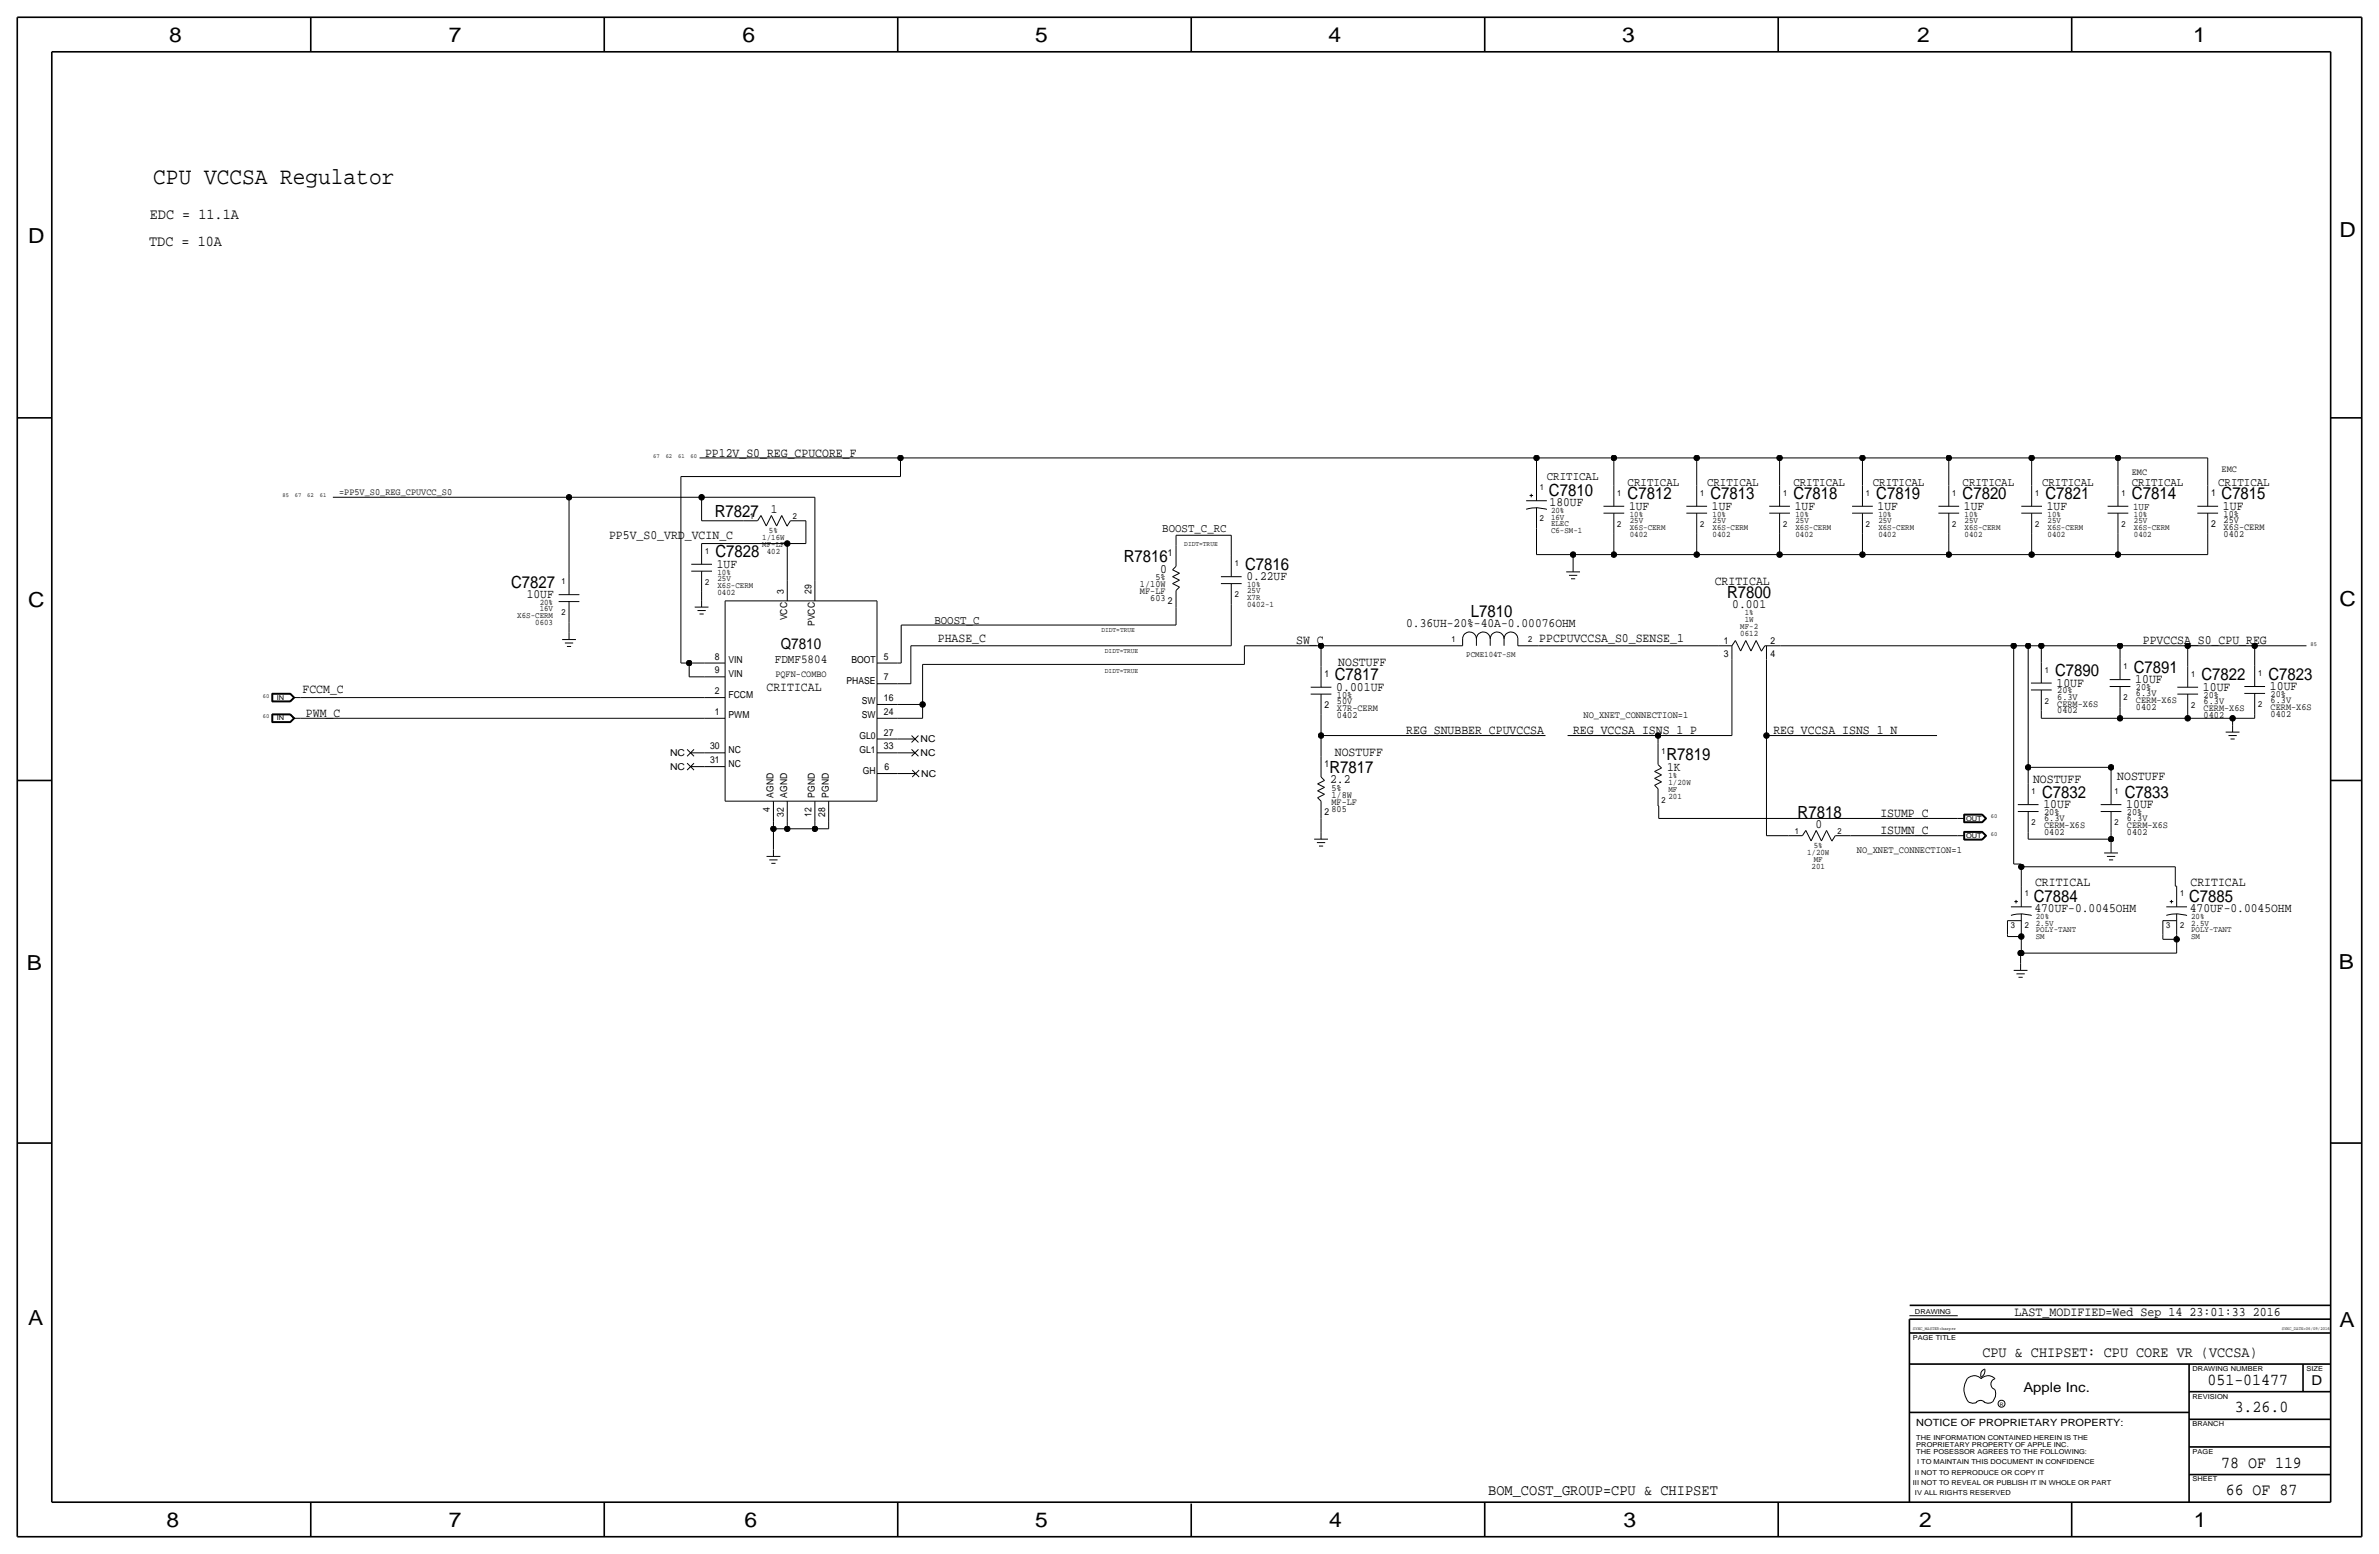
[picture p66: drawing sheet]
<svg xmlns="http://www.w3.org/2000/svg" width="875mm" height="572mm" viewBox="0 0 875 572" stroke-linecap="round" stroke-linejoin="round" font-family="sans-serif">
<defs><g id="words">
<text font-size="8.7" x="56.4" y="67.8">CPU VCCSA Regulator</text>
<g font-size="7.6">
<text x="62.2" y="15.5">8</text>
<text x="165.1" y="15.5">7</text>
<text x="273" y="15.5">6</text>
<text x="380.7" y="15.5">5</text>
<text x="488.7" y="15.5">4</text>
<text x="596.6" y="15.5">3</text>
<text x="705.1" y="15.5">2</text>
<text x="806.7" y="15.5">1</text>
<text x="10.4" y="89.4">D</text>
<text x="860.5" y="87.1">D</text>
<text x="10.4" y="223.3">C</text>
<text x="860.6" y="222.8">C</text>
<text x="9.9" y="356.6">B</text>
<text x="860.3" y="356.4">B</text>
<text x="10.4" y="487.4">A</text>
<text x="860.6" y="488.2">A</text>
<text x="61.2" y="561.6">8</text>
<text x="165.1" y="561.6">7</text>
<text x="273.8" y="561.6">6</text>
<text x="380.7" y="561.6">5</text>
<text x="488.9" y="561.6">4</text>
<text x="597.2" y="561.6">3</text>
<text x="705.9" y="561.6">2</text>
<text x="806.9" y="561.6">1</text>
</g>
<g font-size="6.2">
<text x="569.7" y="182.4">C7810</text>
<text x="598.7" y="183.6">C7812</text>
<text x="629.2" y="183.6">C7813</text>
<text x="659.6" y="183.6">C7818</text>
<text x="690.1" y="183.6">C7819</text>
<text x="721.9" y="183.6">C7820</text>
<text x="752.3" y="183.6">C7821</text>
<text x="784.1" y="183.6">C7814</text>
<text x="817.1" y="183.6">C7815</text>
<text x="262.9" y="190.2">R7827</text>
<text x="263.1" y="205">C7828</text>
<text x="413.3" y="206.8">R7816</text>
<text x="458" y="209.6">C7816</text>
<text x="188" y="216.2">C7827</text>
<text x="635.3" y="220">R7800</text>
<text x="541" y="227.1">L7810</text>
<text x="491" y="250.2">C7817</text>
<text x="755.9" y="248.7">C7890</text>
<text x="784.9" y="247.4">C7891</text>
<text x="809.8" y="250.2">C7822</text>
<text x="834.4" y="249.9">C7823</text>
<text x="612.9" y="279.7">R7819</text>
<text x="488.9" y="284.2">R7817</text>
<text x="751.1" y="293.4">C7832</text>
<text x="781.6" y="293.4">C7833</text>
<text x="661.2" y="301">R7818</text>
<text x="748" y="331.7">C7884</text>
<text x="805.2" y="331.7">C7885</text>
<text x="811.9" y="509.3">051-01477</text>
<text x="822" y="519.4">3.26.0</text>
<text x="817" y="539.8">78 OF 119</text>
<text x="818.7" y="549.9">66 OF 87</text>
</g>
<g font-size="5.6">
<text x="55.1" y="80.5">EDC = 11.1A</text>
<text x="54.9" y="90.4">TDC = 10A</text>
<text x="287.2" y="238.8">Q7810</text>
<text x="729.2" y="499.1">CPU &amp; CHIPSET: CPU CORE VR (VCCSA)</text>
<text x="547.4" y="549.9">BOM_COST_GROUP=CPU &amp; CHIPSET</text>
</g>
<g font-size="5">
<text x="850.2" y="509.3">D</text>
<text x="744.2" y="511.8">Apple Inc.</text>
</g>
<text font-size="4.8" x="741" y="483.9">LAST_MODIFIED=Wed Sep 14 23:01:33 2016</text>
<g font-size="4.7">
<text x="259.3" y="167.9">PP12V_S0_REG_CPUCORE_F</text>
<text x="570" y="185.9">180UF</text>
<text x="283.5" y="188.7">1</text>
<text x="599.2" y="187.5">1UF</text>
<text x="629.7" y="187.5">1UF</text>
<text x="660.1" y="187.5">1UF</text>
<text x="690.6" y="187.5">1UF</text>
<text x="722.4" y="187.5">1UF</text>
<text x="752.9" y="187.5">1UF</text>
<text x="817.6" y="187.5">1UF</text>
<text x="224" y="198.1">PP5V_S0_VRD_VCIN_C</text>
<text x="263.7" y="208.8">1UF</text>
<text x="426.7" y="210.6">0</text>
<text x="458.5" y="213.4">0.22UF</text>
<text x="630.7" y="215.1">CRITICAL</text>
<text x="193.7" y="220">10UF</text>
<text x="637.1" y="223.5">0.001</text>
<text x="517.2" y="230.6">0.36UH-20%-40A-0.00076OHM</text>
<text x="344.9" y="236.2">PHASE_C</text>
<text x="476.8" y="237">SW_C</text>
<text x="566.2" y="236.2">PPCPUVCCSA_S0_SENSE_1</text>
<text x="788.2" y="237">PPVCCSA_S0_CPU_REG</text>
<text x="492.3" y="245.1">NOSTUFF</text>
<text x="785.4" y="251.2">10UF</text>
<text x="111.3" y="254.8">FCCM_C</text>
<text x="281.9" y="254">CRITICAL</text>
<text x="491.5" y="254">0.001UF</text>
<text x="756.4" y="252.5">10UF</text>
<text x="810.3" y="254">10UF</text>
<text x="834.9" y="253.7">10UF</text>
<text x="112.5" y="263.7">PWM_C</text>
<text x="517.2" y="270">REG_SNUBBER_CPUVCCSA</text>
<text x="578.6" y="270">REG_VCCSA_ISNS_1_P</text>
<text x="652.3" y="270">REG_VCCSA_ISNS_1_N</text>
<text x="491" y="278.1">NOSTUFF</text>
<text x="613.2" y="283.5">1K</text>
<text x="778.8" y="286.8">NOSTUFF</text>
<text x="489.2" y="288">2.2</text>
<text x="747.8" y="288">NOSTUFF</text>
<text x="751.6" y="297.2">10UF</text>
<text x="782.1" y="297.2">10UF</text>
<text x="667.8" y="304.5">0</text>
<text x="691.6" y="300.5">ISUMP_C</text>
<text x="691.6" y="306.8">ISUMN_C</text>
<text x="748.5" y="325.9">CRITICAL</text>
<text x="805.7" y="325.9">CRITICAL</text>
<text x="748.3" y="335.3">470UF-0.0045OHM</text>
<text x="805.4" y="335.3">470UF-0.0045OHM</text>
</g>
<text font-size="4.5" x="285" y="243.8">FDMF5804</text>
<g font-size="4.4">
<text x="569" y="176.5">CRITICAL</text>
<text x="598.7" y="178.6">CRITICAL</text>
<text x="627.9" y="178.8">CRITICAL</text>
<text x="659.6" y="178.6">CRITICAL</text>
<text x="688.8" y="178.8">CRITICAL</text>
<text x="721.9" y="178.6">CRITICAL</text>
<text x="751.1" y="178.8">CRITICAL</text>
<text x="784.1" y="178.8">CRITICAL</text>
<text x="815.8" y="178.8">CRITICAL</text>
<text x="427.5" y="195.6">BOOST_C_RC</text>
<text x="343.7" y="229.4">BOOST_C</text>
</g>
<text font-size="3.8" x="784.6" y="187.5">1UF</text>
<text font-size="3.7" x="704.8" y="524.5">NOTICE OF PROPRIETARY PROPERTY:</text>
<g font-size="3.6">
<text x="582.4" y="264.2">NO_XNET_CONNECTION=1</text>
<text x="683" y="313.7">NO_XNET_CONNECTION=1</text>
</g>
<g font-size="3.5">
<text x="817.1" y="173.5">EMC</text>
<text x="784.1" y="174.8">EMC</text>
<text x="124.7" y="182.1">=PP5V_S0_REG_CPUVCC_S0</text>
<text x="813.3" y="182.4">1</text>
<text x="817.9" y="190">10%</text>
<text x="813.3" y="193.8">2</text>
<text x="817.9" y="194.8">X6S-CERM</text>
<text x="817.9" y="192.3">25V</text>
<text x="817.9" y="197.4">0402</text>
<text x="429.5" y="204.5">1</text>
<text x="419.3" y="215.9">1/10W</text>
<text x="425" y="213.4">5%</text>
<text x="288.3" y="218.4" transform="rotate(-90 288.3 218.4)">3</text>
<text x="298.4" y="218.4" transform="rotate(-90 298.4 218.4)">29</text>
<text x="419.3" y="218.4">MF-LF</text>
<text x="423.1" y="221">603</text>
<text x="429.5" y="222.3">2</text>
<text x="289.6" y="228.1" transform="rotate(-90 289.6 228.1)">VCC</text>
<text x="299.7" y="230.2" transform="rotate(-90 299.7 230.2)">PVCC</text>
<text x="634" y="236.7">1</text>
<text x="651.3" y="236.7">2</text>
<text x="262.9" y="242.6">8</text>
<text x="268" y="243.8">VIN</text>
<text x="313.1" y="243.8">BOOT</text>
<text x="325.1" y="242.6">5</text>
<text x="634" y="241.6">3</text>
<text x="651.3" y="241.6">4</text>
<text x="262.9" y="247.7">9</text>
<text x="268" y="248.9">VIN</text>
<text x="285.2" y="248.9">PQFN-COMBO</text>
<text x="311.4" y="251.5">PHASE</text>
<text x="325.1" y="250.2">7</text>
<text x="487.2" y="248.9">1</text>
<text x="262.9" y="255.3">2</text>
<text x="268" y="256.5">FCCM</text>
<text x="325.1" y="257.8">16</text>
<text x="491.7" y="256.5">10%</text>
<text x="756.7" y="257.3">6.3V</text>
<text x="756.7" y="255">20%</text>
<text x="785.6" y="253.7">20%</text>
<text x="785.6" y="256">6.3V</text>
<text x="810.5" y="256.5">20%</text>
<text x="835.2" y="256.3">20%</text>
<text x="262.9" y="262.9">1</text>
<text x="317" y="259.1">SW</text>
<text x="325.1" y="262.9">24</text>
<text x="487.2" y="260.4">2</text>
<text x="491.7" y="261.4">X7R-CERM</text>
<text x="491.7" y="263.9">0402</text>
<text x="491.7" y="258.8">50V</text>
<text x="756.7" y="259.8">CERM-X6S</text>
<text x="756.7" y="262.4">0402</text>
<text x="785.6" y="261.1">0402</text>
<text x="785.6" y="258.6">CERM-X6S</text>
<text x="810.5" y="261.4">CERM-X6S</text>
<text x="810.5" y="258.8">6.3V</text>
<text x="810.5" y="263.9">0402</text>
<text x="835.2" y="258.6">6.3V</text>
<text x="835.2" y="261.1">CERM-X6S</text>
<text x="835.2" y="263.7">0402</text>
<text x="268" y="264.2">PWM</text>
<text x="317" y="264.2">SW</text>
<text x="261.2" y="275.6">30</text>
<text x="316.1" y="271.8">GL0</text>
<text x="325.1" y="270.5">27</text>
<text x="325.1" y="275.6">33</text>
<text x="338.6" y="273.1">NC</text>
<text x="246.4" y="278.1">NC</text>
<text x="261.2" y="280.7">31</text>
<text x="268" y="276.9">NC</text>
<text x="268" y="281.9">NC</text>
<text x="316.1" y="276.9">GL1</text>
<text x="338.6" y="278.1">NC</text>
<text x="487.2" y="281.9">1</text>
<text x="246.4" y="283.2">NC</text>
<text x="317.3" y="284.5">GH</text>
<text x="325.4" y="283.2">6</text>
<text x="338.8" y="285.8">NC</text>
<text x="284.5" y="293.4" transform="rotate(-90 284.5 293.4)">AGND</text>
<text x="289.6" y="293.4" transform="rotate(-90 289.6 293.4)">AGND</text>
<text x="299.7" y="293.4" transform="rotate(-90 299.7 293.4)">PGND</text>
<text x="304.8" y="293.4" transform="rotate(-90 304.8 293.4)">PGND</text>
<text x="489.7" y="290.8">5%</text>
<text x="489.7" y="293.4">1/8W</text>
<text x="283.2" y="298.7" transform="rotate(-90 283.2 298.7)">4</text>
<text x="487.2" y="299.7">2</text>
<text x="489.7" y="298.5">805</text>
<text x="489.7" y="295.9">MF-LF</text>
<text x="751.8" y="299.7">20%</text>
<text x="782.3" y="299.7">20%</text>
<text x="288.3" y="300.4" transform="rotate(-90 288.3 300.4)">32</text>
<text x="298.4" y="300.4" transform="rotate(-90 298.4 300.4)">12</text>
<text x="303.5" y="300.4" transform="rotate(-90 303.5 300.4)">28</text>
<text x="751.8" y="302">6.3V</text>
<text x="751.8" y="304.5">CERM-X6S</text>
<text x="782.3" y="302">6.3V</text>
<text x="782.3" y="304.5">CERM-X6S</text>
<text x="751.8" y="307.1">0402</text>
<text x="782.3" y="307.1">0402</text>
</g>
<g font-size="3.1">
<text x="566.4" y="180.3">1</text>
<text x="594.9" y="182.4">1</text>
<text x="625.3" y="182.4">1</text>
<text x="655.8" y="182.4">1</text>
<text x="686.3" y="182.4">1</text>
<text x="718.1" y="182.4">1</text>
<text x="748.5" y="182.4">1</text>
<text x="780.3" y="182.4">1</text>
<text x="275.8" y="190.8">1</text>
<text x="291.6" y="190.8">2</text>
<text x="566.4" y="191.8">2</text>
<text x="570.5" y="188.7">20%</text>
<text x="570.5" y="191.3">16V</text>
<text x="599.4" y="190">10%</text>
<text x="629.9" y="190">10%</text>
<text x="660.4" y="190">10%</text>
<text x="690.9" y="190">10%</text>
<text x="722.6" y="190">10%</text>
<text x="753.1" y="190">10%</text>
<text x="784.9" y="190">10%</text>
<text x="282.8" y="196.1">5%</text>
<text x="570.5" y="196.1">C6-SM-1</text>
<text x="570.5" y="193.5">ELEC</text>
<text x="594.9" y="193.8">2</text>
<text x="599.4" y="192.3">25V</text>
<text x="599.4" y="197.4">0402</text>
<text x="599.4" y="194.8">X6S-CERM</text>
<text x="625.3" y="193.8">2</text>
<text x="629.9" y="192.3">25V</text>
<text x="629.9" y="197.4">0402</text>
<text x="629.9" y="194.8">X6S-CERM</text>
<text x="655.8" y="193.8">2</text>
<text x="660.4" y="197.4">0402</text>
<text x="660.4" y="194.8">X6S-CERM</text>
<text x="660.4" y="192.3">25V</text>
<text x="686.3" y="193.8">2</text>
<text x="690.9" y="194.8">X6S-CERM</text>
<text x="690.9" y="197.4">0402</text>
<text x="690.9" y="192.3">25V</text>
<text x="718.1" y="193.8">2</text>
<text x="722.6" y="192.3">25V</text>
<text x="722.6" y="194.8">X6S-CERM</text>
<text x="722.6" y="197.4">0402</text>
<text x="748.5" y="193.8">2</text>
<text x="753.1" y="197.4">0402</text>
<text x="753.1" y="192.3">25V</text>
<text x="753.1" y="194.8">X6S-CERM</text>
<text x="780.3" y="193.8">2</text>
<text x="784.9" y="194.8">X6S-CERM</text>
<text x="784.9" y="197.4">0402</text>
<text x="784.9" y="192.3">25V</text>
<text x="259.3" y="203.7">1</text>
<text x="280.4" y="198.6">1/16W</text>
<text x="280.4" y="201.2">MF-LF</text>
<text x="282" y="203.7">402</text>
<text x="454.2" y="208.3">1</text>
<text x="206.5" y="214.9">1</text>
<text x="259.3" y="215.1">2</text>
<text x="263.9" y="211.3">10%</text>
<text x="263.9" y="213.6">25V</text>
<text x="458.7" y="215.9">10%</text>
<text x="263.9" y="216.2">X6S-CERM</text>
<text x="263.9" y="218.7">0402</text>
<text x="454.2" y="219.7">2</text>
<text x="458.7" y="218.2">25V</text>
<text x="458.7" y="220.7">X7R</text>
<text x="190.3" y="227.3">X6S-CERM</text>
<text x="198.5" y="224.8">16V</text>
<text x="198.5" y="222.5">20%</text>
<text x="206.5" y="226.3">2</text>
<text x="458.7" y="223.3">0402-1</text>
<text x="641.7" y="226.3">1%</text>
<text x="196.9" y="229.9">0603</text>
<text x="640.1" y="233.9">0612</text>
<text x="640.1" y="231.4">MF-2</text>
<text x="641.7" y="228.9">1W</text>
<text x="533.9" y="236.2">1</text>
<text x="562.1" y="236.2">2</text>
<text x="539.3" y="241.6">PCME104T-SM</text>
<text x="752.1" y="247.4">1</text>
<text x="781" y="246.1">1</text>
<text x="805.9" y="248.9">1</text>
<text x="830.6" y="248.7">1</text>
<text x="781" y="257.6">2</text>
<text x="752.1" y="258.8">2</text>
<text x="805.9" y="260.4">2</text>
<text x="830.6" y="260.1">2</text>
<text x="611.1" y="277.4">1</text>
<text x="613.7" y="286.3">1%</text>
<text x="613.7" y="291.3">MF</text>
<text x="613.7" y="288.8">1/20W</text>
<text x="613.7" y="293.9">201</text>
<text x="747.3" y="292.1">1</text>
<text x="777.7" y="292.1">1</text>
<text x="611.1" y="295.1">2</text>
<text x="747.3" y="303.5">2</text>
<text x="777.7" y="303.5">2</text>
<text x="660.1" y="306.6">1</text>
<text x="667.1" y="311.9">5%</text>
<text x="675.9" y="306.6">2</text>
<text x="664.7" y="314.5">1/20W</text>
<text x="667.1" y="317">MF</text>
<text x="666.3" y="319.5">201</text>
<text x="744.7" y="329.7">1</text>
<text x="801.9" y="329.7">1</text>
<text x="739.6" y="341.1">3</text>
<text x="744.7" y="341.1">2</text>
<text x="748.8" y="340.6">2.5V</text>
<text x="748.8" y="338.1">20%</text>
<text x="796.8" y="341.1">3</text>
<text x="801.9" y="341.1">2</text>
<text x="805.9" y="340.6">2.5V</text>
<text x="805.9" y="338.1">20%</text>
<text x="748.8" y="342.9">POLY-TANT</text>
<text x="748.8" y="345.4">SM</text>
<text x="805.9" y="345.4">SM</text>
<text x="805.9" y="342.9">POLY-TANT</text>
</g>
<g font-size="2.6">
<text x="435.6" y="200.7">DIDT=TRUE</text>
<text x="405.1" y="232.4">DIDT=TRUE</text>
<text x="406.4" y="240">DIDT=TRUE</text>
<text x="406.4" y="247.7">DIDT=TRUE</text>
</g>
<g font-size="2.5">
<text x="101.9" y="257.3">IN</text>
<text x="101.9" y="264.9">IN</text>
<text x="723.1" y="301.8">OUT</text>
<text x="723.1" y="308.1">OUT</text>
<text x="704.3" y="483.4">DRAWING</text>
<text x="703.6" y="492.8">PAGE TITLE</text>
<text x="806.4" y="504.2">DRAWING NUMBER</text>
<text x="848.4" y="504.2">SIZE</text>
<text x="806.4" y="514.4">REVISION</text>
<text x="806.4" y="524.5">BRANCH</text>
<text x="704.8" y="532.1">PROPRIETARY PROPERTY OF APPLE INC.</text>
<text x="704.8" y="529.6">THE INFORMATION CONTAINED HEREIN IS THE</text>
<text x="704.9" y="534.7">THE POSESSOR AGREES TO THE FOLLOWING:</text>
<text x="705.1" y="538.5">I TO MAINTAIN THIS DOCUMENT IN CONFIDENCE</text>
<text x="806.4" y="534.7">PAGE</text>
<text x="704.3" y="542.3">II NOT TO REPRODUCE OR COPY IT</text>
<text x="806.5" y="544.8">SHEET</text>
<text x="703.6" y="546.1">III NOT TO REVEAL OR PUBLISH IT IN WHOLE OR PART</text>
<text x="704.3" y="549.9">IV ALL RIGHTS RESERVED</text>
</g>
<g font-size="2.3">
<text x="240.3" y="168.4">67</text>
<text x="244.9" y="168.4">62</text>
<text x="249.4" y="168.4">61</text>
<text x="254" y="168.4">60</text>
<text x="103.9" y="182.9">85</text>
<text x="108.5" y="182.9">67</text>
<text x="113" y="182.9">62</text>
<text x="117.6" y="182.9">61</text>
<text x="849.9" y="237.5">85</text>
<text x="96.7" y="256.5">60</text>
<text x="96.7" y="264.2">60</text>
<text x="732.2" y="301">60</text>
<text x="732.2" y="307.3">60</text>
</g>
<text font-size="1.8" x="735.6" y="516.9">R</text>
<g font-size="1.7">
<text x="703.6" y="488.9">SYNC_MASTER=harper</text>
<text x="839.3" y="488.9">SYNC_DATE=06/09/2016</text>
</g>
</g></defs>
<g fill="none" stroke="#000" stroke-width=".37">
<path d="M250.4 175.3v68.5zM250.4 175.3h80.8zM257.3 168.4h73.9zM331.2 168.4h233.9zM331.2 168.4v6.9zM565.1 168.4v8.1zM565.1 176.5v7.7zM565.2 168.4h28.4zM593.6 168.4h30.5zM593.6 168.4v10.2zM593.6 178.6v7.6zM624.1 168.4h30.5z"/>
<path d="M624.1 168.4v10.2zM624.1 178.6v7.6zM654.6 168.4h30.4zM654.6 168.4v10.2zM654.6 178.6v7.6zM685 168.4h31.8zM685 168.4v10.2zM685 178.6v7.6zM716.8 168.4h30.5zM716.8 168.4v10.2zM716.8 178.6v7.6zM747.3 168.4h31.7z"/>
<path d="M747.3 168.4v10.2zM747.3 178.6v7.6zM779 168.4v10.2zM779 178.6v7.6zM779 168.4h33zM812 168.4v10.2zM812 178.6v7.6zM122.4 182.9h86.9zM209.3 182.9h48.8zM209.3 182.9v28.2zM258.1 182.9h41.6zM258.1 191.5h15.5z"/>
<path d="M258.1 182.9v8.6zM258.1 199.9h31.5zM258.1 199.9v7.6zM273.6 191.5h5zM279.9 189.6l1.9 3.8zM279.9 189.6l-1.3 1.9zM283.7 189.6l-1.9 3.8zM283.7 189.6l1.9 3.8zM287.5 189.6l-1.9 3.8zM287.5 189.6l2 3.8zM289.6 199.9h6.8zM289.6 199.9v13.5z"/>
<path d="M290.7 191.5h5.7zM290.7 191.5l-1.2 2zM296.4 191.5v8.4zM299.7 182.9v30.5zM432.6 196.9v3.8zM432.6 196.9h20.3zM452.9 196.9v7.6zM561.3 184.2h7.7zM561.3 187.3a12.9 12.9 0 0 1 7.7 .1M562.6 182.2h1.3zM563.2 181.6v1.3zM565.1 194.3v9.7z"/>
<path d="M565.1 186.7v7.6zM589.8 188.7h7.6zM589.8 186.2h7.6zM593.6 196.3v7.7zM593.6 188.7v7.6zM620.3 188.7h7.6zM620.3 186.2h7.6zM624.1 196.3v7.7zM624.1 188.7v7.6zM650.7 188.7h7.7zM650.7 186.2h7.7zM654.6 196.3v7.7z"/>
<path d="M654.6 188.7v7.6zM681.2 188.7h7.6zM681.2 186.2h7.6zM685 196.3v7.7zM685 188.7v7.6zM713 188.7h7.6zM713 186.2h7.6zM716.8 196.3v7.7zM716.8 188.7v7.6zM743.5 186.2h7.6zM743.5 188.7h7.6zM747.3 196.3v7.7z"/>
<path d="M747.3 188.7v7.6zM775.2 186.2h7.6zM775.2 188.7h7.6zM779 196.3v7.7zM779 188.7v7.6zM808.2 188.7h7.6zM808.2 186.2h7.6zM812 196.3v7.7zM812 188.7v7.6zM205.5 218.7h7.6zM209.3 211.1v7.6zM254.3 207.5h7.6z"/>
<path d="M254.3 210.1h7.6zM258.1 217.7v3zM258.1 210.1v7.6zM289.6 213.4v7.6zM299.7 213.4v7.6zM431.3 214.6l2.5-1.2zM431.3 212.1l2.5-1.3zM431.3 209.6l1.3-1.3zM431.3 209.6l2.5 1.2zM431.3 214.6l2.5 1.3zM431.3 212.1l2.5 1.3zM432.6 200.7v7.6z"/>
<path d="M432.6 217.2v6.3zM433.8 215.9l-1.2 1.3zM449.1 212.1h7.6zM449.1 214.6h7.6zM452.9 204.5v7.6zM452.9 214.6v7.7zM565.1 204h13.5zM576.1 210.3h5.1zM577.1 211.6h3zM577.8 212.9h1.6zM578.6 204h15zM578.6 204v3.8z"/>
<path d="M578.6 207.8v2.5zM593.6 204h30.5zM624.1 204h30.5zM654.6 204h30.4zM685 204h31.8zM716.8 204h30.5zM747.3 204h31.7zM779 204h33zM205.5 221.2h7.6zM206.8 235.2h5zM207.8 236.5h3zM208.5 237.7h1.6z"/>
<path d="M209.3 228.9v3.8zM209.3 221.2v7.7zM209.3 232.7v2.5zM255.5 223.3h5.1zM256.5 224.5h3.1zM257.3 225.8h1.5zM258.1 220.7v2.6zM266.7 221v73.6zM266.7 221h55.9zM322.6 221v73.6zM331.5 229.9v13.9zM331.5 229.9h101.1z"/>
<path d="M335 237.5h117.9zM335 237.5v14zM432.6 223.5v6.4zM452.9 222.3v15.2zM457.7 237.5v6.8zM457.7 237.5h28.2zM485.9 237.5h44.5zM485.9 237.5v7.6zM530.4 237.5h7.6zM538 235v2.5zM538 235a2.54 2.54 0 0 1 2.5-2.6 2.54 2.54 0 0 1 2.6 2.6 2.54 2.54 0 0 1 2.5-2.6 2.54 2.54 0 0 1 2.5 2.6 2.54 2.54 0 0 1 2.6-2.6 2.54 2.54 0 0 1 2.5 2.6 2.54 2.54 0 0 1 2.6-2.6 2.54 2.54 0 0 1 2.5 2.6M543.1 235v2.5z"/>
<path d="M548.1 235v2.5zM553.2 235v2.5zM558.3 237.5h7.6zM558.3 235v2.5zM565.9 237.5h66.1zM632 237.5h5zM637 237.5v5.1zM638.3 235.6l1.9 3.8zM638.3 235.6l-1.3 1.9zM642.1 235.6l-1.9 3.8zM642.1 235.6l1.9 3.8zM645.9 235.6l-1.9 3.8z"/>
<path d="M645.9 235.6l2 3.8zM649.1 237.5l-1.2 2zM649.1 237.5h5.7zM649.7 237.5v5.1zM654.8 237.5h85.9zM740.7 237.5h5.3zM740.7 237.5v80.3zM746 237.5h4.8zM746 237.5v44.7zM750.8 237.5h29zM750.8 237.5v6.1zM779.8 237.5h24.9z"/>
<path d="M779.8 237.5v4.8zM804.7 237.5h24.6zM804.7 237.5v7.6zM829.3 237.5h19.1zM829.3 237.5v7.4zM100 255h6.8zM100 255v3.1zM100 258.1h6.8zM100.1 255.1h6.7zM100.1 255.1v2.9zM100.1 258h6.7zM100.2 255.2v2.7z"/>
<path d="M100.2 257.9h6.5zM100.2 255.2h6.5zM100.3 255.3h6.4zM100.3 255.3v2.5zM100.3 257.8h6.4zM106.7 257.8l1.2-1.3zM106.7 255.3l1.2 1.2zM106.7 257.9l1.4-1.4zM106.7 255.2l1.4 1.3zM106.8 255.1l1.5 1.4zM106.8 255l1.6 1.5zM108 256.5h2.5z"/>
<path d="M108.3 256.5l-1.5 1.5zM108.4 256.5l-1.6 1.6zM110.5 256.5h148.6zM250.4 243.8h3.1zM253.5 243.8v5.1zM253.5 243.8h5.6zM253.5 248.9h5.6zM259.1 256.5h7.6zM259.1 248.9h7.6zM259.1 243.8h7.6zM322.6 259.1h7.6zM322.6 251.5h7.6z"/>
<path d="M322.6 243.8h7.6zM330.2 243.8h1.3zM330.2 251.5h4.8zM330.2 259.1h9.1zM339.3 244.3h118.4zM339.3 244.3v14.8zM339.3 259.1v5.1zM482.1 255.3h7.6zM482.1 252.7h7.6zM485.9 245.1v7.6zM485.9 255.3v7.6zM637 242.6v27.9z"/>
<path d="M649.7 242.6v27.9zM747 251.2h7.6zM747 253.7h7.6zM750.8 243.6v7.6zM750.8 253.7v7.7zM776 252.5h7.6zM776 249.9h7.6zM779.8 242.3v7.6zM779.8 252.5v7.6zM800.9 252.7h7.6zM800.9 255.3h7.6zM804.7 245.1v7.6z"/>
<path d="M804.7 255.3v7.6zM825.5 252.5h7.6zM825.5 255h7.6zM829.3 244.9v7.6zM829.3 255v7.6zM100 262.6h6.8zM100 262.6v3.1zM100 265.7h6.8zM100.1 262.7h6.7zM100.1 262.7v2.9zM100.1 265.6h6.7zM100.2 262.8v2.7z"/>
<path d="M100.2 265.5h6.5zM100.2 262.8h6.5zM100.3 262.9h6.4zM100.3 262.9v2.5zM100.3 265.4h6.4zM106.7 265.4l1.2-1.2zM106.7 262.9l1.2 1.3zM106.7 265.5l1.4-1.3zM106.7 262.8l1.4 1.4zM106.8 265.6l1.5-1.4zM106.8 262.7l1.5 1.5zM106.8 262.6l1.6 1.6z"/>
<path d="M108 264.2h2.5zM108.4 264.2l-1.6 1.5zM110.5 264.2h148.6zM252.7 278.1l2.6-2.5zM252.7 275.6l2.6 2.5zM254 276.9h5.1zM259.1 276.9h7.6zM259.1 264.2h7.6zM322.6 276.9h7.6zM322.6 264.2h7.6zM322.6 271.8h7.6zM330.2 264.2h9.1z"/>
<path d="M330.2 271.8h6.3zM330.2 276.9h6.3zM335.3 275.6l2.5 2.5zM335.3 270.5l2.5 2.6zM337.8 275.6l-2.5 2.5zM337.8 270.5l-2.5 2.5zM485.9 270.5h82.6zM485.9 270.5v7.6zM485.9 262.9v7.6zM485.9 278.1v7.7zM576.6 270.5h33.3zM609.9 270.5v3.1z"/>
<path d="M609.9 273.6v7.6zM609.9 270.5h27.1zM649.7 270.5h62.8zM649.7 270.5v36.8zM750.8 264.2h29zM750.8 261.4v2.8zM779.8 264.2h24.9zM779.8 260.1v4.1zM804.7 264.2h16.5zM804.7 262.9v1.3zM818.6 269.2h5.1zM819.7 270.5h3z"/>
<path d="M820.4 271.8h1.5zM821.2 264.2v2.5zM821.2 266.7v2.5zM821.2 264.2h8.1zM829.3 262.6v1.6zM252.7 283.2l2.6-2.5zM252.7 280.7l2.6 2.5zM254 281.9h5.1zM259.1 281.9h7.6zM266.7 294.6h55.9zM284.5 294.6v7.7zM289.6 294.6v7.7z"/>
<path d="M299.7 294.6v7.7zM304.8 294.6v7.7zM322.6 284.5h7.6zM330.2 284.5h6.6zM335.5 283.2l2.6 2.6zM338.1 283.2l-2.6 2.5zM484.6 288.3l2.6-1.3zM484.6 293.4l2.6-1.3zM484.6 290.8l2.6-1.2zM484.6 293.4l1.3 1.2zM484.6 290.8l2.6 1.3zM484.6 288.3l2.6 1.3z"/>
<path d="M485.9 285.7l1.3 1.3zM485.9 294.6v6.4zM608.6 283.7l2.5-1.3zM608.6 288.8l2.5-1.3zM608.6 286.3l2.5-1.3zM608.6 288.8l1.3 1.3zM608.6 286.3l2.5 1.2zM608.6 283.7l2.5 1.3zM609.9 296.4h.2zM609.9 281.2l1.2 1.2zM609.9 290.1v6.3zM610.1 296.4v4.6z"/>
<path d="M722.3 299.4v3.2zM722.3 299.4h6.8zM722.4 299.5v3zM722.4 299.5h6.7zM722.5 299.6h6.5zM722.5 299.6v2.8zM722.6 299.7h6.4zM722.6 299.7v2.6zM729 299.7l1.2 1.3zM729 299.6l1.4 1.4zM729.1 299.5l1.5 1.5zM729.1 299.4l1.6 1.6z"/>
<path d="M742.2 298.5h7.6zM742.2 295.9h7.6zM746 282.2v6.1zM746 288.3v7.6zM746 298.4v7.7zM746 282.2h30.5zM772.7 295.9h7.6zM772.7 298.5h7.6zM776.5 282.2v6.1zM776.5 281.9v.3zM776.5 288.3v7.6zM776.5 298.4v7.7z"/>
<path d="M281.9 315h5.1zM283 316.2h3zM283.7 317.5h1.5zM284.5 304.8h5.1zM284.5 302.3v2.5zM284.5 304.8v7.6zM284.5 312.4v2.6zM289.6 304.8h10.1zM289.6 302.3v2.5zM299.7 302.3v2.5zM299.7 304.8h5.1zM304.8 302.3v2.5z"/>
<path d="M483.4 308.6h5zM484.4 309.9h3zM485.1 311.2h1.6zM485.9 301v5.1zM485.9 306.1v2.5zM610.1 301h110zM649.7 307.3h8.2zM657.9 307.3h5zM664.2 305.4l-1.3 1.9zM664.2 305.4l1.9 3.9zM668 305.4l-1.9 3.9zM668 305.4l2 3.9z"/>
<path d="M671.8 305.4l-1.8 3.9zM671.8 305.4l2 3.9zM675 307.3l-1.2 2.1zM675 307.3h5.7zM680.7 307.3h39.4zM720.1 301h2.5zM720.1 307.3h2.5zM722.3 302.6h6.8zM722.3 308.9h6.8zM722.3 305.8v3.1zM722.3 305.8h6.8zM722.4 302.5h6.7z"/>
<path d="M722.4 305.9v2.9zM722.4 308.8h6.7zM722.4 305.9h6.7zM722.5 306h6.5zM722.5 302.4h6.5zM722.5 306v2.7zM722.5 308.7h6.5zM722.6 302.3h6.4zM722.6 306.1h6.4zM722.6 306.1v2.5zM722.6 308.6h6.4zM729 302.3l1.2-1.3z"/>
<path d="M729 308.6l1.2-1.3zM729 306.1l1.2 1.2zM729 306l1.4 1.3zM729 302.4l1.4-1.4zM729.1 302.5l1.5-1.5zM729.1 308.8l1.5-1.5zM729.1 305.9l1.5 1.4zM729.1 305.8l1.6 1.5zM729.1 302.6l1.6-1.6zM729.1 308.9l1.6-1.6zM730.4 307.3l-1.4 1.4zM740.7 317.8h2.8z"/>
<path d="M743.5 317.8v1zM743.5 318.8h56.6zM743.5 318.8v7.1zM746 308.6h30.5zM746 306.1v2.5zM773.9 313.7h5.1zM775 315h3zM775.7 316.2h1.5zM776.5 306.1v2.5zM776.5 308.6v2.6zM776.5 311.2v2.5zM800.1 318.8v7.1z"/>
<path d="M738.4 338.6h5.1zM738.4 338.6v5.1zM739.6 333.5h7.7zM739.6 336.7a12.9 12.9 0 0 1 7.7 0M740.9 331.6h1.3zM741.5 331v1.2zM743.5 325.9v7.6zM743.5 336v7.7zM795.5 338.6h5.1zM795.5 338.6v5.1zM796.8 333.5h7.6zM796.8 336.7a12.9 12.9 0 0 1 7.6 0"/>
<path d="M798.1 331.6h1.2zM798.7 331v1.2zM800.1 325.9h.5zM800.6 325.9v7.6zM800.6 336v7.7zM738.4 344.4h5.1zM738.4 343.7v.7zM740.7 356.9h5zM741.7 358.1h3zM742.4 359.4h1.6zM742.9 350.5h.3zM743.2 350.5h.3z"/>
<path d="M743.2 350.5v3.8zM743.2 354.3v2.6zM743.5 344.4v6.1zM743.5 343.7v.7zM743.5 350.5h57.1zM795.5 345.4h5.1zM795.5 343.7v1.7zM800.6 343.7v1.7zM800.6 345.4v5.1zM702.3 483.9h17.8zM724.2 515.6l.4 .2a2.67 2.67 0 0 0 2.6-.2M726.9 515.7a2.09 2.09 0 0 1 3 0"/>
<path d="M728.7 506.5a2.69 2.69 0 0 0 1.3-3 2.26 2.26 0 0 0-1.3 3M728.7 507a3.5 3.5 0 0 1 5.1 0 2.13 2.13 0 0 0-1.5 2 2.13 2.13 0 0 0 1.5 2.1 4.5 4.5 0 0 1-1 4.6M728.7 507a3.6 3.6 0 0 0-3.9-.8 3.6 3.6 0 0 0-2.2 3.3 7.1 7.1 0 0 0 1.5 6.2M729.7 515.6l.5 .2a2.67 2.67 0 0 0 2.5-.2"/>
<circle cx="736.2" cy="516.2" r="1.28"/>
</g>
<g fill="none" stroke="#000" stroke-width=".6" stroke-linecap="butt">
<path d="M6.3 6.4v558.7zM6.4 6.4h862.3zM19 19.1h838.2zM19 19.1v533.4zM114.3 6.4v12.7zM222.2 6.4v12.7zM330.2 6.4v12.7zM438.1 6.4v12.7zM546.1 6.4v12.7zM654 6.4v12.7zM762 6.4v12.7zM857.2 19.1v533.4z"/>
<path d="M868.7 6.4v558.7zM6.3 153.7h12.7zM857.2 153.7h11.5zM6.3 287h12.7zM857.2 287h11.5zM6.3 420.4h12.7zM857.2 420.4h11.5zM702.3 490.2h154.9zM702.3 485.1h155zM702.3 485.1v5.1zM702.3 490.2v62.3zM702.4 480.1h154.8z"/>
<path d="M702.3 501.6h154.9zM702.3 519.4h102.9zM805.2 501.6v50.8zM805.2 511.8h52zM847.1 501.6v10.2zM805.2 522h52zM805.2 532.1h52zM19 552.5h838.2zM114.3 552.4v12.7zM222.2 552.5v12.7zM330.2 552.5v12.7zM438.1 553v12.1z"/>
<path d="M546.1 552.5v12.7zM654 552.5v12.7zM762 552.5v12.7zM805.2 542.3h52zM6.4 565.1h862.3z"/>
</g>
<g fill="#000" stroke="#000" stroke-width=".37">
<circle cx="331.2" cy="168.4" r="1.02"/>
<circle cx="565.2" cy="168.4" r="1.02"/>
<circle cx="593.6" cy="168.4" r="1.02"/>
<circle cx="624.1" cy="168.4" r="1.02"/>
<circle cx="654.6" cy="168.4" r="1.02"/>
<circle cx="685" cy="168.4" r="1.02"/>
<circle cx="716.8" cy="168.4" r="1.02"/>
<circle cx="747.3" cy="168.4" r="1.02"/>
<circle cx="779" cy="168.4" r="1.02"/>
<circle cx="209.3" cy="182.9" r="1.02"/>
<circle cx="258.1" cy="182.9" r="1.02"/>
<circle cx="289.6" cy="199.9" r="1.02"/>
<circle cx="578.6" cy="204" r="1.02"/>
<circle cx="593.6" cy="204" r="1.02"/>
<circle cx="624.1" cy="204" r="1.02"/>
<circle cx="654.6" cy="204" r="1.02"/>
<circle cx="685" cy="204" r="1.02"/>
<circle cx="716.8" cy="204" r="1.02"/>
<circle cx="747.3" cy="204" r="1.02"/>
<circle cx="779" cy="204" r="1.02"/>
<circle cx="485.9" cy="237.5" r="1.02"/>
<circle cx="740.7" cy="237.5" r="1.02"/>
<circle cx="746" cy="237.5" r="1.02"/>
<circle cx="750.8" cy="237.5" r="1.02"/>
<circle cx="779.8" cy="237.5" r="1.02"/>
<circle cx="804.7" cy="237.5" r="1.02"/>
<circle cx="829.3" cy="237.5" r="1.02"/>
<circle cx="253.5" cy="243.8" r="1.02"/>
<circle cx="339.3" cy="259.1" r="1.02"/>
<circle cx="485.9" cy="270.5" r="1.02"/>
<circle cx="609.9" cy="270.5" r="1.02"/>
<circle cx="649.7" cy="270.5" r="1.02"/>
<circle cx="779.8" cy="264.2" r="1.02"/>
<circle cx="804.7" cy="264.2" r="1.02"/>
<circle cx="821.2" cy="264.2" r="1.02"/>
<circle cx="746" cy="282.2" r="1.02"/>
<circle cx="776.5" cy="282.2" r="1.02"/>
<circle cx="284.5" cy="304.8" r="1.02"/>
<circle cx="289.6" cy="304.8" r="1.02"/>
<circle cx="299.7" cy="304.8" r="1.02"/>
<circle cx="743.5" cy="318.8" r="1.02"/>
<circle cx="776.5" cy="308.6" r="1.02"/>
<circle cx="743.2" cy="350.5" r="1.02"/>
<circle cx="743.5" cy="350.5" r="1.02"/>
<circle cx="743.5" cy="344.4" r="1.02"/>
<circle cx="800.6" cy="345.4" r="1.02"/>
</g>
<use href="#words"/>
</svg>
